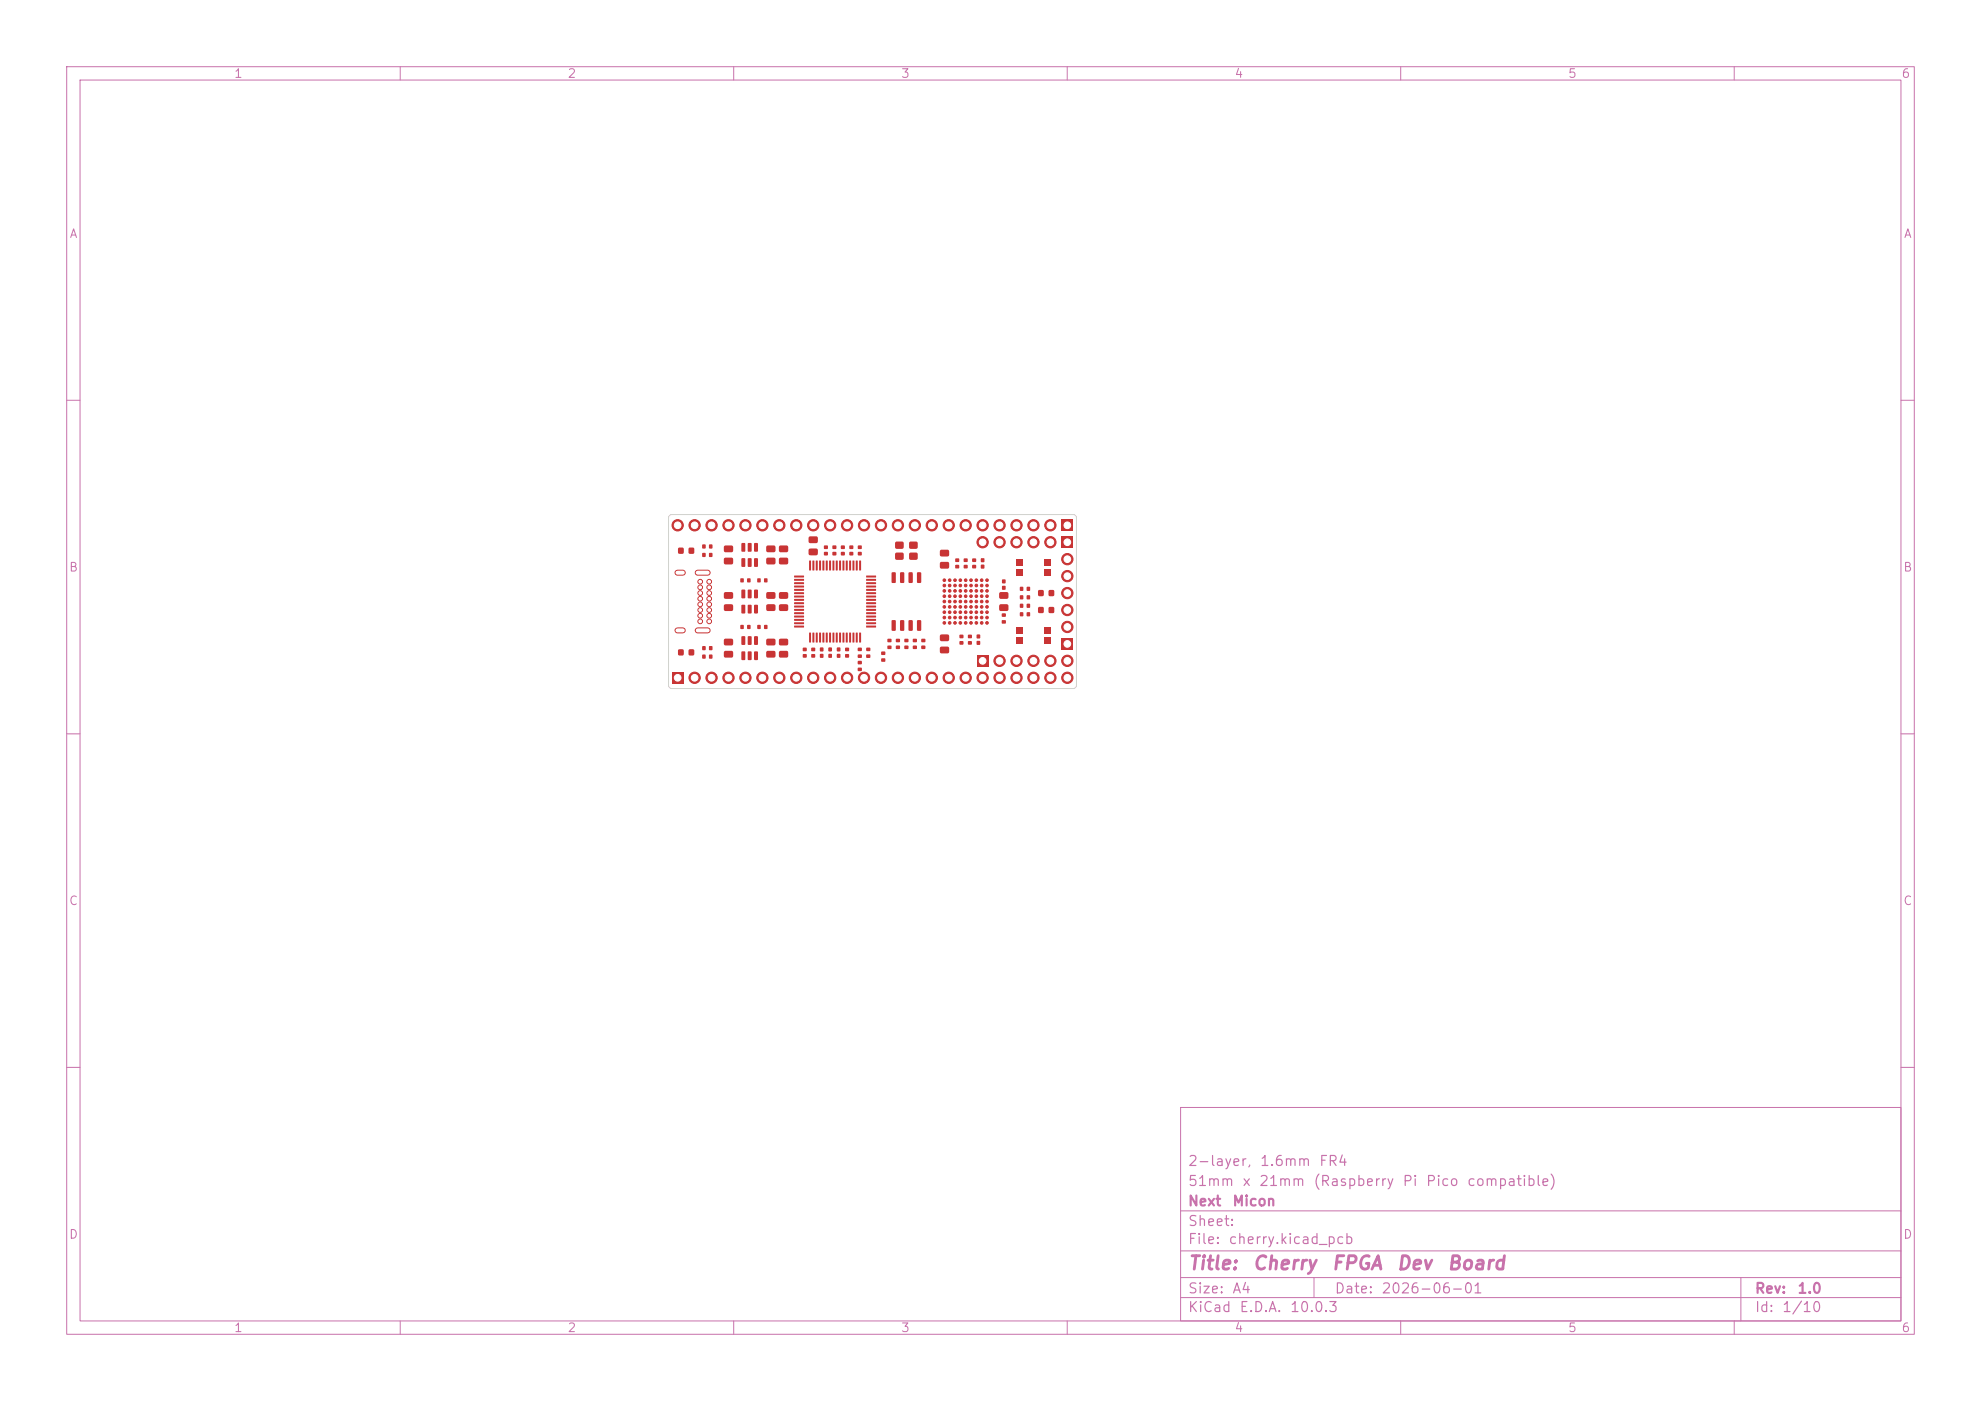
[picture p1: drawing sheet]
<svg xmlns="http://www.w3.org/2000/svg" width="297mm" height="210mm" viewBox="0 0 297 210" stroke-linecap="round" stroke-linejoin="round" font-family="sans-serif">
<defs><g id="words">
<g font-size="2" fill="#c872ab">
<text x="178" y="190.8">Title:</text>
<text x="187.7" y="190.8">Cherry</text>
<text x="199.5" y="190.8">FPGA</text>
<text x="209.3" y="190.8">Dev</text>
<text x="216.8" y="190.8">Board</text>
</g>
<g font-size="1.5" fill="#c872ab">
<text x="178" y="178.2">51mm</text>
<text x="178" y="175.2">2-layer,</text>
<text x="186.2" y="178.2">x</text>
<text x="188.7" y="178.2">21mm</text>
<text x="188.8" y="175.2">1.6mm</text>
<text x="196.8" y="178.2">(Raspberry</text>
<text x="197.7" y="175.2">FR4</text>
<text x="210.2" y="178.2">Pi</text>
<text x="213.7" y="178.2">Pico</text>
<text x="219.8" y="178.2">compatible)</text>
<text x="178" y="184.2">Sheet:</text>
<text x="178" y="181.2">Next</text>
<text x="184.7" y="181.2">Micon</text>
<text x="178" y="186.9">File:</text>
<text x="184.1" y="186.9">cherry.kicad_pcb</text>
<text x="178" y="197.1">KiCad</text>
<text x="178" y="194.3">Size:</text>
<text x="184.7" y="194.3">A4</text>
<text x="185.7" y="197.1">E.D.A.</text>
<text x="193.3" y="197.1">10.0.3</text>
<text x="200" y="194.3">Date:</text>
<text x="207" y="194.3">2026-06-01</text>
<text x="263" y="194.3">Rev:</text>
<text x="263" y="197.1">Id:</text>
<text x="267.1" y="197.1">1/10</text>
<text x="269.4" y="194.3">1.0</text>
</g>
<g font-size="1.3" fill="#c872ab">
<text x="35" y="12">1</text>
<text x="85" y="12">2</text>
<text x="135" y="12">3</text>
<text x="185" y="12">4</text>
<text x="235" y="12">5</text>
<text x="285" y="12">6</text>
<text x="10.3" y="36">A</text>
<text x="285.4" y="36">A</text>
<text x="10.3" y="86">B</text>
<text x="285.3" y="86">B</text>
<text x="10.3" y="136">C</text>
<text x="285.3" y="136">C</text>
<text x="10.3" y="186">D</text>
<text x="285.3" y="186">D</text>
<text x="35" y="200">1</text>
<text x="85" y="200">2</text>
<text x="135" y="200">3</text>
<text x="185" y="200">4</text>
<text x="235" y="200">5</text>
<text x="285" y="200">6</text>
</g>
</g></defs>
<g fill="none" stroke="#c872ab" stroke-width=".15">
<path d="M10 10h277v190h-277zM12 12h273v186h-273zM60 10v2M110 10v2M160 10v2M210 10v2M260 10v2M10 60h2M285 60h2M10 110h2M285 110h2M10 160h2"/>
<path d="M177 166h108v32h-108zM285 160h2M60 198v2M110 198v2M160 198v2M177 194.5h108M177 191.5h108M177 187.5h108M177 181.5h108M197 191.5v3M210 198v2M260 198v2"/>
<path d="M261 191.5v6.5"/>
</g>
<g fill="#c83434">
<path d="M114.6 93.7h.4v.6h-.4z"/>
<path d="M113.6 93.7h.4v.6h-.4z"/>
<path d="M133.1 96.8h.5v.5h-.5z"/>
<path d="M133.1 95.8h.5v.4h-.5z"/>
<path d="M150.2 93h.6v.5h-.6z"/>
<path d="M150.2 92h.6v.4h-.6z"/>
<path d="M129.9 98.1h.6v.5h-.6z"/>
<path d="M129.9 97.1h.6v.5h-.6z"/>
</g>
<g fill="#c83434" stroke="#c83434" stroke-width=".15">
<circle cx="106.3" cy="87.2" r=".35"/>
<circle cx="106.3" cy="88" r=".35"/>
<circle cx="106.3" cy="88.9" r=".35"/>
<circle cx="106.3" cy="89.7" r=".35"/>
<circle cx="106.3" cy="90.6" r=".35"/>
<circle cx="106.3" cy="91.4" r=".35"/>
<circle cx="106.3" cy="92.3" r=".35"/>
<circle cx="106.3" cy="93.1" r=".35"/>
<circle cx="105" cy="93.1" r=".35"/>
<circle cx="105" cy="92.3" r=".35"/>
<circle cx="105" cy="91.4" r=".35"/>
<circle cx="105" cy="90.6" r=".35"/>
<circle cx="105" cy="89.7" r=".35"/>
<circle cx="105" cy="88.9" r=".35"/>
<circle cx="105" cy="88" r=".35"/>
<circle cx="105" cy="87.2" r=".35"/>
</g>
<path d="M101.6 85.8h.8M101.6 94.5h.8M104.6 85.8h1.5M104.6 94.5h1.5" fill="none" stroke="#c83434" stroke-width=".9"/>
<g fill="#c83434">
<path d="M108.6 97.6h1.2l.1 .2v.6l-.2 .2h-1l-.2-.3z"/>
<path d="M108.6 95.8l1.2-.1 .1 .3v.6l-.2 .2-1-.1-.2-.2z"/>
<path d="M126.7 98.1h.6v.4h-.6z"/>
<path d="M126.7 97.1h.6v.5h-.6z"/>
<path d="M120.4 98.1h.5v.4h-.5z"/>
<path d="M120.4 97.1h.5v.5h-.5z"/>
<path d="M114.9 83.7l1.2-.1 .2 .2v.7l-.3 .1h-1l-.1-.2z"/>
<path d="M114.9 81.8h1.2l.2 .2v.6l-.3 .2h-1l-.1-.3z"/>
<path d="M112 93.7h.5v.6h-.5z"/>
<path d="M111 93.7h.5v.6h-.5z"/>
<path d="M101.7 97.4h.8v.8h-.8z"/>
<path d="M103.3 97.4h.7v.8h-.7z"/>
<path d="M125.5 97.1h.5v.5h-.5z"/>
<path d="M125.5 98h.5v.6h-.5z"/>
<path d="M133.7 93l.4-.1 .2 .1v1.4l-.1 .2-.5-.1z"/>
<path d="M135 93l.4-.1 .2 .1v1.4l-.1 .2-.6-.1z"/>
<path d="M136.2 93l.5-.1 .1 .1v1.4l-.1 .2-.5-.1z"/>
<path d="M137.5 93l.5-.1 .1 .1v1.4l-.1 .2-.5-.1z"/>
<path d="M137.5 85.8h.5l.1 .1v1.3l-.1 .2-.5-.1z"/>
<path d="M136.2 85.8h.5l.1 .1v1.3l-.1 .2-.5-.1z"/>
<path d="M135 85.8h.4l.2 .1v1.3l-.1 .2-.6-.1z"/>
<path d="M133.7 85.8h.4l.2 .1v1.3l-.1 .2-.5-.1z"/>
<path d="M116.9 88.8h1.1l.2 .2v.6l-.3 .2h-1l-.1-.3z"/>
<path d="M116.9 90.6h1.1l.2 .2v.6l-.3 .2h-1l-.1-.3z"/>
<path d="M144.5 84.7h.5v.5h-.5z"/>
<path d="M144.5 83.7h.5v.5h-.5z"/>
<path d="M127.4 82.8h.5v.4h-.5z"/>
<path d="M127.4 81.8h.5v.5h-.5z"/>
<path d="M149.9 90.6h1.1l.2 .2v.6l-.3 .2h-.9l-.2-.3z"/>
<path d="M149.9 88.8h1.1l.2 .2v.6l-.3 .2h-.9l-.2-.3z"/>
<path d="M132.1 98.7h.6v.5h-.6z"/>
<path d="M132.1 97.7h.6v.5h-.6z"/>
<path d="M116.9 81.8h1.1l.2 .2v.6l-.3 .2h-1l-.1-.3z"/>
<path d="M116.9 83.7l1.1-.1 .2 .2v.7l-.3 .1h-1l-.1-.2z"/>
<path d="M111.2 83.7h.4l.1 .1v1v.2l-.5-.1z"/>
<path d="M112.1 83.7h.4l.2 .1v1l-.1 .2-.5-.1z"/>
<path d="M113.1 83.7h.4l.1 .1v1v.2l-.5-.1z"/>
<path d="M113.1 81.4h.4l.1 .1v1.1v.1l-.5-.1z"/>
<path d="M112.1 81.4h.4l.2 .1v1.1l-.1 .1-.5-.1z"/>
<path d="M111.2 81.4h.4l.1 .1v1.1v.1l-.5-.1z"/>
<path d="M152.9 90.5h.5v.6h-.5z"/>
<path d="M153.9 90.5h.5v.6h-.5z"/>
<path d="M147.1 84.7h.5v.5h-.5z"/>
<path d="M147.1 83.7h.5v.5h-.5z"/>
</g>
<g fill="#c83434" stroke="#c83434" stroke-width=".15">
<circle cx="141.6" cy="93.4" r=".2"/>
<circle cx="141.6" cy="92.6" r=".2"/>
<circle cx="141.6" cy="91.8" r=".2"/>
<circle cx="141.6" cy="91" r=".2"/>
<circle cx="141.6" cy="90.2" r=".2"/>
<circle cx="141.6" cy="89.4" r=".2"/>
<circle cx="141.6" cy="88.6" r=".2"/>
<circle cx="141.6" cy="87.8" r=".2"/>
<circle cx="141.6" cy="87" r=".2"/>
<circle cx="142.4" cy="93.4" r=".2"/>
<circle cx="142.4" cy="92.6" r=".2"/>
<circle cx="142.4" cy="91.8" r=".2"/>
<circle cx="142.4" cy="91" r=".2"/>
<circle cx="142.4" cy="90.2" r=".2"/>
<circle cx="142.4" cy="89.4" r=".2"/>
<circle cx="142.4" cy="88.6" r=".2"/>
<circle cx="142.4" cy="87.8" r=".2"/>
<circle cx="142.4" cy="87" r=".2"/>
<circle cx="143.2" cy="93.4" r=".2"/>
<circle cx="143.2" cy="92.6" r=".2"/>
<circle cx="143.2" cy="91.8" r=".2"/>
<circle cx="143.2" cy="91" r=".2"/>
<circle cx="143.2" cy="90.2" r=".2"/>
<circle cx="143.2" cy="89.4" r=".2"/>
<circle cx="143.2" cy="88.6" r=".2"/>
<circle cx="143.2" cy="87.8" r=".2"/>
<circle cx="143.2" cy="87" r=".2"/>
<circle cx="144" cy="93.4" r=".2"/>
<circle cx="144" cy="92.6" r=".2"/>
<circle cx="144" cy="91.8" r=".2"/>
<circle cx="144" cy="91" r=".2"/>
<circle cx="144" cy="90.2" r=".2"/>
<circle cx="144" cy="89.4" r=".2"/>
<circle cx="144" cy="88.6" r=".2"/>
<circle cx="144" cy="87.8" r=".2"/>
<circle cx="144" cy="87" r=".2"/>
<circle cx="144.8" cy="93.4" r=".2"/>
<circle cx="144.8" cy="92.6" r=".2"/>
<circle cx="144.8" cy="91.8" r=".2"/>
<circle cx="144.8" cy="91" r=".2"/>
<circle cx="144.8" cy="90.2" r=".2"/>
<circle cx="144.8" cy="89.4" r=".2"/>
<circle cx="144.8" cy="88.6" r=".2"/>
<circle cx="144.8" cy="87.8" r=".2"/>
<circle cx="144.8" cy="87" r=".2"/>
<circle cx="145.6" cy="93.4" r=".2"/>
<circle cx="145.6" cy="92.6" r=".2"/>
<circle cx="145.6" cy="91.8" r=".2"/>
<circle cx="145.6" cy="91" r=".2"/>
<circle cx="145.6" cy="90.2" r=".2"/>
<circle cx="145.6" cy="89.4" r=".2"/>
<circle cx="145.6" cy="88.6" r=".2"/>
<circle cx="145.6" cy="87.8" r=".2"/>
<circle cx="145.6" cy="87" r=".2"/>
<circle cx="146.4" cy="93.4" r=".2"/>
<circle cx="146.4" cy="92.6" r=".2"/>
<circle cx="146.4" cy="91.8" r=".2"/>
<circle cx="146.4" cy="91" r=".2"/>
<circle cx="146.4" cy="90.2" r=".2"/>
<circle cx="146.4" cy="89.4" r=".2"/>
<circle cx="146.4" cy="88.6" r=".2"/>
<circle cx="146.4" cy="87.8" r=".2"/>
<circle cx="146.4" cy="87" r=".2"/>
<circle cx="147.2" cy="93.4" r=".2"/>
<circle cx="147.2" cy="92.6" r=".2"/>
<circle cx="147.2" cy="91.8" r=".2"/>
<circle cx="147.2" cy="91" r=".2"/>
<circle cx="147.2" cy="90.2" r=".2"/>
<circle cx="147.2" cy="89.4" r=".2"/>
<circle cx="147.2" cy="88.6" r=".2"/>
<circle cx="147.2" cy="87.8" r=".2"/>
<circle cx="147.2" cy="87" r=".2"/>
<circle cx="148" cy="93.4" r=".2"/>
<circle cx="148" cy="92.6" r=".2"/>
<circle cx="148" cy="91.8" r=".2"/>
<circle cx="148" cy="91" r=".2"/>
<circle cx="148" cy="90.2" r=".2"/>
<circle cx="148" cy="89.4" r=".2"/>
<circle cx="148" cy="88.6" r=".2"/>
<circle cx="148" cy="87.8" r=".2"/>
<circle cx="148" cy="87" r=".2"/>
</g>
<g fill="#c83434">
<path d="M126.1 82.8h.5v.4h-.5z"/>
<path d="M126.1 81.8h.5v.5h-.5z"/>
<path d="M143.2 84.7h.6v.5h-.6z"/>
<path d="M143.2 83.7h.6v.5h-.6z"/>
<path d="M128.6 100.1h.6v.5h-.6z"/>
<path d="M128.6 99.1h.6v.5h-.6z"/>
<path d="M106.3 98.1h.5v.6h-.5z"/>
<path d="M105.3 98.1h.5v.6h-.5z"/>
<path d="M136.9 96.8h.5v.5h-.5z"/>
<path d="M136.9 95.8h.5v.4h-.5z"/>
<path d="M108.6 83.7l1.2-.1 .1 .2v.7l-.2 .1h-1l-.2-.2z"/>
<path d="M108.6 81.8h1.2l.1 .2v.6l-.2 .2h-1l-.2-.3z"/>
<path d="M145.1 95.2h.6v.4h-.6z"/>
<path d="M145.1 96.1h.6v.5h-.6z"/>
<path d="M152.9 88h.5v.5h-.5z"/>
<path d="M153.9 88h.5v.5h-.5z"/>
<path d="M101.7 82.1h.8v.9h-.8z"/>
<path d="M103.3 82.1h.7v.9h-.7z"/>
<path d="M145.8 84.7h.5v.5h-.5z"/>
<path d="M145.8 83.7h.5v.5h-.5z"/>
<path d="M134.3 82.9h1.1v1h-1.1z"/>
<path d="M136.4 82.9h1.1v1h-1.1z"/>
<path d="M136.4 81.2h1.1v1h-1.1z"/>
<path d="M134.3 81.2h1.1v1h-1.1z"/>
<path d="M123.6 82.8h.5v.4h-.5z"/>
<path d="M123.6 81.8h.5v.5h-.5z"/>
<path d="M134.3 96.8h.6v.5h-.6z"/>
<path d="M134.3 95.8h.6v.4h-.6z"/>
<path d="M128.6 97.1h.6v.5h-.6z"/>
<path d="M128.6 98.1h.6v.5h-.6z"/>
<path d="M124.2 97.1h.5v.5h-.5z"/>
<path d="M124.2 98h.5v.6h-.5z"/>
<path d="M157.3 88.5h.7v.8h-.7z"/>
<path d="M155.7 88.5h.7v.8h-.7z"/>
<path d="M121.7 97.1h.5v.5h-.5z"/>
<path d="M121.7 98.1h.5v.4h-.5z"/>
<path d="M141 84.3l1.1-.1 .2 .3v.6l-.3 .1h-.9l-.2-.2z"/>
<path d="M141 82.5l1.1-.1 .2 .3v.6l-.3 .1h-.9l-.2-.2z"/>
<path d="M111.2 90.7l.4-.1 .1 .1v1.1v.2l-.5-.1z"/>
<path d="M112.1 90.7l.4-.1 .2 .1v1.1l-.1 .2-.5-.1z"/>
<path d="M113.1 90.7l.4-.1 .1 .1v1.1v.2l-.5-.1z"/>
<path d="M113.1 88.4h.4l.1 .1v1v.2l-.5-.1z"/>
<path d="M112.1 88.4h.4l.2 .1v1l-.1 .2-.5-.1z"/>
<path d="M111.2 88.4h.4l.1 .1v1v.2l-.5-.1z"/>
<path d="M114.6 86.7h.4v.6h-.4z"/>
<path d="M113.6 86.7h.4v.6h-.4z"/>
<path d="M124.8 82.8h.6v.4h-.6z"/>
<path d="M124.8 81.8h.6v.5h-.6z"/>
<path d="M111.2 97.7l.4-.1 .1 .1v1.1v.1h-.5z"/>
<path d="M112.1 97.7l.4-.1 .2 .1v1.1l-.1 .1h-.5z"/>
<path d="M113.1 97.7l.4-.1 .1 .1v1.1v.1h-.5z"/>
<path d="M113.1 95.4h.4h.1v1.1v.2l-.5-.1z"/>
<path d="M112.1 95.4h.4h.2v1.1l-.1 .2-.5-.1z"/>
<path d="M111.2 95.4h.4h.1v1.1v.2l-.5-.1z"/>
<path d="M121.3 82.3l1.2-.1 .1 .3v.6l-.2 .1h-1l-.2-.2z"/>
<path d="M121.3 80.5l1.2-.1 .1 .3v.6l-.2 .1h-1l-.2-.2z"/>
<path d="M135.6 96.8h.6v.5h-.6z"/>
<path d="M135.6 95.8h.6v.4h-.6z"/>
<path d="M146.4 95.1h.5v.6h-.5z"/>
<path d="M146.4 96.1h.5v.5h-.5z"/>
<path d="M128.6 82.8h.6v.4h-.6z"/>
<path d="M128.6 81.8h.6v.5h-.6z"/>
<path d="M138.1 96.8h.6v.5h-.6z"/>
<path d="M138.1 95.8h.6v.4h-.6z"/>
<path d="M156.5 85.4h.9v1h-.9z"/>
<path d="M152.4 85.4h.9v1h-.9z"/>
<path d="M156.5 83.8h.9v1h-.9z"/>
<path d="M152.4 83.8h.9v1h-.9z"/>
<path d="M105.3 82.9h.5v.6h-.5z"/>
<path d="M106.3 82.9h.5v.6h-.5z"/>
<path d="M141 95.2l1.1-.1 .2 .3v.6l-.3 .1h-.9l-.2-.2z"/>
<path d="M141 97l1.1-.1 .2 .3v.6l-.3 .1h-.9l-.2-.2z"/>
<path d="M121.3 94.8l.3 .1-.1 1.4-.2-.1z"/>
<path d="M121.8 94.8l.3 .1-.1 1.4-.2-.1z"/>
<path d="M122.3 94.8l.3 .1-.1 1.4-.2-.1z"/>
<path d="M122.8 94.8l.3 .1-.1 1.4-.2-.1z"/>
<path d="M123.3 94.8l.3 .1-.1 1.4-.2-.1z"/>
<path d="M123.8 94.8l.3 .1-.1 1.4-.2-.1z"/>
<path d="M124.3 94.8l.3 .1-.1 1.4-.2-.1z"/>
<path d="M124.8 94.8l.3 .1-.1 1.4-.2-.1z"/>
<path d="M125.3 94.8l.3 .1-.1 1.4-.2-.1z"/>
<path d="M125.8 94.8l.3 .1-.1 1.4-.2-.1z"/>
<path d="M126.3 94.8l.3 .1-.1 1.4-.2-.1z"/>
<path d="M126.8 94.8l.3 .1-.1 1.4-.2-.1z"/>
<path d="M127.3 94.8l.3 .1-.1 1.4-.2-.1z"/>
<path d="M127.8 94.8l.3 .1-.1 1.4-.2-.1z"/>
<path d="M128.3 94.8l.3 .1-.1 1.4-.2-.1z"/>
<path d="M128.8 94.8l.3 .1-.1 1.4-.2-.1z"/>
<path d="M129.9 93.8h1.4v.2l-1.4 .1z"/>
<path d="M129.9 93.3h1.4v.2l-1.4 .1z"/>
<path d="M129.9 92.8h1.4v.2l-1.4 .1z"/>
<path d="M129.9 92.3h1.4v.2l-1.4 .1z"/>
<path d="M129.9 91.8h1.4v.2l-1.4 .1z"/>
<path d="M129.9 91.3h1.4v.2l-1.4 .1z"/>
<path d="M129.9 90.8h1.4v.2l-1.4 .1z"/>
<path d="M129.9 90.3h1.4v.2l-1.4 .1z"/>
<path d="M129.9 89.8h1.4v.2l-1.4 .1z"/>
<path d="M129.9 89.3h1.4v.2l-1.4 .1z"/>
<path d="M129.9 88.8h1.4v.2l-1.4 .1z"/>
<path d="M129.9 88.3h1.4v.2l-1.4 .1z"/>
<path d="M129.9 87.8h1.4v.2l-1.4 .1z"/>
<path d="M129.9 87.3h1.4v.2l-1.4 .1z"/>
<path d="M129.9 86.8h1.4v.2l-1.4 .1z"/>
<path d="M129.9 86.3h1.4v.2l-1.4 .1z"/>
<path d="M128.8 84l.3 .1-.1 1.4-.2-.1z"/>
<path d="M128.3 84l.3 .1-.1 1.4-.2-.1z"/>
<path d="M127.8 84l.3 .1-.1 1.4-.2-.1z"/>
<path d="M127.3 84l.3 .1-.1 1.4-.2-.1z"/>
<path d="M126.8 84l.3 .1-.1 1.4-.2-.1z"/>
<path d="M126.3 84l.3 .1-.1 1.4-.2-.1z"/>
<path d="M125.8 84l.3 .1-.1 1.4-.2-.1z"/>
<path d="M125.3 84l.3 .1-.1 1.4-.2-.1z"/>
<path d="M124.8 84l.3 .1-.1 1.4-.2-.1z"/>
<path d="M124.3 84l.3 .1-.1 1.4-.2-.1z"/>
<path d="M123.8 84l.3 .1-.1 1.4-.2-.1z"/>
<path d="M123.3 84l.3 .1-.1 1.4-.2-.1z"/>
<path d="M122.8 84l.3 .1-.1 1.4-.2-.1z"/>
<path d="M122.3 84l.3 .1-.1 1.4-.2-.1z"/>
<path d="M121.8 84l.3 .1-.1 1.4-.2-.1z"/>
<path d="M121.3 84l.3 .1-.1 1.4-.2-.1z"/>
<path d="M119.1 86.3h1.4v.2l-1.4 .1z"/>
<path d="M119.1 86.8h1.4v.2l-1.4 .1z"/>
<path d="M119.1 87.3h1.4v.2l-1.4 .1z"/>
<path d="M119.1 87.8h1.4v.2l-1.4 .1z"/>
<path d="M119.1 88.3h1.4v.2l-1.4 .1z"/>
<path d="M119.1 88.8h1.4v.2l-1.4 .1z"/>
<path d="M119.1 89.3h1.4v.2l-1.4 .1z"/>
<path d="M119.1 89.8h1.4v.2l-1.4 .1z"/>
<path d="M119.1 90.3h1.4v.2l-1.4 .1z"/>
<path d="M119.1 90.8h1.4v.2l-1.4 .1z"/>
<path d="M119.1 91.3h1.4v.2l-1.4 .1z"/>
<path d="M119.1 91.8h1.4v.2l-1.4 .1z"/>
<path d="M119.1 92.3h1.4v.2l-1.4 .1z"/>
<path d="M119.1 92.8h1.4v.2l-1.4 .1z"/>
<path d="M119.1 93.3h1.4v.2l-1.4 .1z"/>
<path d="M119.1 93.8h1.4v.2l-1.4 .1z"/>
<path d="M105.3 81.6h.5v.6h-.5z"/>
<path d="M106.3 81.6h.5v.6h-.5z"/>
<path d="M152.4 94h.9v1h-.9z"/>
<path d="M156.5 94h.9v1h-.9z"/>
<path d="M152.4 95.6h.9v1h-.9z"/>
<path d="M156.5 95.6h.9v1h-.9z"/>
<path d="M123 97.1h.4v.5h-.4z"/>
<path d="M123 98h.4v.6h-.4z"/>
<path d="M150.3 87.8h.4v.6h-.4z"/>
<path d="M150.3 86.9h.4v.5h-.4z"/>
<path d="M108.6 88.8h1.2l.1 .2v.6l-.2 .2h-1l-.2-.3z"/>
<path d="M108.6 90.6h1.2l.1 .2v.6l-.2 .2h-1l-.2-.3z"/>
<path d="M152.9 91.8h.5v.6h-.5z"/>
<path d="M153.9 91.8h.5v.6h-.5z"/>
<path d="M114.9 90.6h1.2l.2 .2v.6l-.3 .2h-1l-.1-.3z"/>
<path d="M114.9 88.8h1.2l.2 .2v.6l-.3 .2h-1l-.1-.3z"/>
<path d="M105.3 96.9h.5v.5h-.5z"/>
<path d="M106.3 96.9h.5v.5h-.5z"/>
<path d="M143.9 95.2h.5v.4h-.5z"/>
<path d="M143.9 96.1h.5v.5h-.5z"/>
<path d="M114.9 97.6h1.2l.2 .2v.6l-.3 .2h-1l-.1-.3z"/>
<path d="M114.9 95.8l1.2-.1 .2 .3v.6l-.3 .2-1-.1-.1-.2z"/>
<path d="M112 86.7h.5v.6h-.5z"/>
<path d="M111 86.7h.5v.6h-.5z"/>
<path d="M152.9 89.3h.5v.5h-.5z"/>
<path d="M153.9 89.3h.5v.5h-.5z"/>
<path d="M116.9 95.8l1.1-.1 .2 .3v.6l-.3 .2-1-.1-.1-.2z"/>
<path d="M116.9 97.6h1.1l.2 .2v.6l-.3 .2h-1l-.1-.3z"/>
<path d="M157.3 91h.7v.9h-.7z"/>
<path d="M155.7 91h.7v.9h-.7z"/>
<path d="M100.8 100.8h1.6v1.7h-1.6z"/>
</g>
<g fill="#c83434" stroke="#c83434" stroke-width=".15">
<circle cx="104.1" cy="101.6" r=".85"/>
<circle cx="106.7" cy="101.6" r=".85"/>
<circle cx="109.2" cy="101.6" r=".85"/>
<circle cx="111.8" cy="101.6" r=".85"/>
<circle cx="114.3" cy="101.6" r=".85"/>
<circle cx="116.8" cy="101.6" r=".85"/>
<circle cx="119.4" cy="101.6" r=".85"/>
<circle cx="121.9" cy="101.6" r=".85"/>
<circle cx="124.5" cy="101.6" r=".85"/>
<circle cx="127" cy="101.6" r=".85"/>
<circle cx="129.5" cy="101.6" r=".85"/>
<circle cx="132.1" cy="101.6" r=".85"/>
<circle cx="134.6" cy="101.6" r=".85"/>
<circle cx="137.2" cy="101.6" r=".85"/>
<circle cx="139.7" cy="101.6" r=".85"/>
<circle cx="142.2" cy="101.6" r=".85"/>
<circle cx="144.8" cy="101.6" r=".85"/>
<circle cx="147.3" cy="101.6" r=".85"/>
<circle cx="149.9" cy="101.6" r=".85"/>
<circle cx="152.4" cy="101.6" r=".85"/>
<circle cx="154.9" cy="101.6" r=".85"/>
<circle cx="157.5" cy="101.6" r=".85"/>
<circle cx="160" cy="101.6" r=".85"/>
</g>
<path d="M159.2 80.4h1.7v1.7h-1.7z" fill="#c83434"/>
<g fill="#c83434" stroke="#c83434" stroke-width=".15">
<circle cx="157.5" cy="81.3" r=".85"/>
<circle cx="154.9" cy="81.3" r=".85"/>
<circle cx="152.4" cy="81.3" r=".85"/>
<circle cx="149.9" cy="81.3" r=".85"/>
<circle cx="147.3" cy="81.3" r=".85"/>
</g>
<path d="M159.2 95.7h1.7v1.7h-1.7z" fill="#c83434"/>
<g fill="#c83434" stroke="#c83434" stroke-width=".15">
<circle cx="160" cy="94" r=".85"/>
<circle cx="160" cy="91.4" r=".85"/>
<circle cx="160" cy="88.9" r=".85"/>
<circle cx="160" cy="86.4" r=".85"/>
<circle cx="160" cy="83.8" r=".85"/>
</g>
<path d="M146.5 98.2h1.7v1.7h-1.7z" fill="#c83434"/>
<g fill="#c83434" stroke="#c83434" stroke-width=".15">
<circle cx="149.9" cy="99.1" r=".85"/>
<circle cx="152.4" cy="99.1" r=".85"/>
<circle cx="154.9" cy="99.1" r=".85"/>
<circle cx="157.5" cy="99.1" r=".85"/>
<circle cx="160" cy="99.1" r=".85"/>
</g>
<path d="M159.2 77.9h1.7v1.7h-1.7z" fill="#c83434"/>
<g fill="#c83434" stroke="#c83434" stroke-width=".15">
<circle cx="157.5" cy="78.7" r=".85"/>
<circle cx="154.9" cy="78.7" r=".85"/>
<circle cx="152.4" cy="78.7" r=".85"/>
<circle cx="149.9" cy="78.7" r=".85"/>
<circle cx="147.3" cy="78.7" r=".85"/>
<circle cx="144.8" cy="78.7" r=".85"/>
<circle cx="142.2" cy="78.7" r=".85"/>
<circle cx="139.7" cy="78.7" r=".85"/>
<circle cx="137.2" cy="78.7" r=".85"/>
<circle cx="134.6" cy="78.7" r=".85"/>
<circle cx="132.1" cy="78.7" r=".85"/>
<circle cx="129.5" cy="78.7" r=".85"/>
<circle cx="127" cy="78.7" r=".85"/>
<circle cx="124.5" cy="78.7" r=".85"/>
<circle cx="121.9" cy="78.7" r=".85"/>
<circle cx="119.4" cy="78.7" r=".85"/>
<circle cx="116.8" cy="78.7" r=".85"/>
<circle cx="114.3" cy="78.7" r=".85"/>
<circle cx="111.8" cy="78.7" r=".85"/>
<circle cx="109.2" cy="78.7" r=".85"/>
<circle cx="106.7" cy="78.7" r=".85"/>
<circle cx="104.1" cy="78.7" r=".85"/>
<circle cx="101.6" cy="78.7" r=".85"/>
</g>
<path d="M100.4 77.3l.3-.2h60.2a.5 .5 0 0 1 .5 .5v25.1a.5 .5 0 0 1-.5 .5h-60.2a.5 .5 0 0 1-.5-.5v-25.1z" fill="none" stroke="#d0d2cd" stroke-width=".15"/>
<g fill="#fff" stroke="#fff" stroke-width=".15">
<circle cx="106.3" cy="87.2" r=".2"/>
<circle cx="106.3" cy="88" r=".2"/>
<circle cx="106.3" cy="88.9" r=".2"/>
<circle cx="106.3" cy="89.7" r=".2"/>
<circle cx="106.3" cy="90.6" r=".2"/>
<circle cx="106.3" cy="91.4" r=".2"/>
<circle cx="106.3" cy="92.3" r=".2"/>
<circle cx="106.3" cy="93.1" r=".2"/>
<circle cx="105" cy="93.1" r=".2"/>
<circle cx="105" cy="92.3" r=".2"/>
<circle cx="105" cy="91.4" r=".2"/>
<circle cx="105" cy="90.6" r=".2"/>
<circle cx="105" cy="89.7" r=".2"/>
<circle cx="105" cy="88.9" r=".2"/>
<circle cx="105" cy="88" r=".2"/>
<circle cx="105" cy="87.2" r=".2"/>
<circle cx="101.6" cy="101.6" r=".5"/>
<circle cx="104.1" cy="101.6" r=".5"/>
<circle cx="106.7" cy="101.6" r=".5"/>
<circle cx="109.2" cy="101.6" r=".5"/>
<circle cx="111.8" cy="101.6" r=".5"/>
<circle cx="114.3" cy="101.6" r=".5"/>
<circle cx="116.8" cy="101.6" r=".5"/>
<circle cx="119.4" cy="101.6" r=".5"/>
<circle cx="121.9" cy="101.6" r=".5"/>
<circle cx="124.5" cy="101.6" r=".5"/>
<circle cx="127" cy="101.6" r=".5"/>
<circle cx="129.5" cy="101.6" r=".5"/>
<circle cx="132.1" cy="101.6" r=".5"/>
<circle cx="134.6" cy="101.6" r=".5"/>
<circle cx="137.2" cy="101.6" r=".5"/>
<circle cx="139.7" cy="101.6" r=".5"/>
<circle cx="142.2" cy="101.6" r=".5"/>
<circle cx="144.8" cy="101.6" r=".5"/>
<circle cx="147.3" cy="101.6" r=".5"/>
<circle cx="149.9" cy="101.6" r=".5"/>
<circle cx="152.4" cy="101.6" r=".5"/>
<circle cx="154.9" cy="101.6" r=".5"/>
<circle cx="157.5" cy="101.6" r=".5"/>
<circle cx="160" cy="101.6" r=".5"/>
<circle cx="160" cy="81.3" r=".5"/>
<circle cx="157.5" cy="81.3" r=".5"/>
<circle cx="154.9" cy="81.3" r=".5"/>
<circle cx="152.4" cy="81.3" r=".5"/>
<circle cx="149.9" cy="81.3" r=".5"/>
<circle cx="147.3" cy="81.3" r=".5"/>
<circle cx="160" cy="96.5" r=".5"/>
<circle cx="160" cy="94" r=".5"/>
<circle cx="160" cy="91.4" r=".5"/>
<circle cx="160" cy="88.9" r=".5"/>
<circle cx="160" cy="86.4" r=".5"/>
<circle cx="160" cy="83.8" r=".5"/>
<circle cx="147.3" cy="99.1" r=".5"/>
<circle cx="149.9" cy="99.1" r=".5"/>
<circle cx="152.4" cy="99.1" r=".5"/>
<circle cx="154.9" cy="99.1" r=".5"/>
<circle cx="157.5" cy="99.1" r=".5"/>
<circle cx="160" cy="99.1" r=".5"/>
<circle cx="160" cy="78.7" r=".5"/>
<circle cx="157.5" cy="78.7" r=".5"/>
<circle cx="154.9" cy="78.7" r=".5"/>
<circle cx="152.4" cy="78.7" r=".5"/>
<circle cx="149.9" cy="78.7" r=".5"/>
<circle cx="147.3" cy="78.7" r=".5"/>
<circle cx="144.8" cy="78.7" r=".5"/>
<circle cx="142.2" cy="78.7" r=".5"/>
<circle cx="139.7" cy="78.7" r=".5"/>
<circle cx="137.2" cy="78.7" r=".5"/>
<circle cx="134.6" cy="78.7" r=".5"/>
<circle cx="132.1" cy="78.7" r=".5"/>
<circle cx="129.5" cy="78.7" r=".5"/>
<circle cx="127" cy="78.7" r=".5"/>
<circle cx="124.5" cy="78.7" r=".5"/>
<circle cx="121.9" cy="78.7" r=".5"/>
<circle cx="119.4" cy="78.7" r=".5"/>
<circle cx="116.8" cy="78.7" r=".5"/>
<circle cx="114.3" cy="78.7" r=".5"/>
<circle cx="111.8" cy="78.7" r=".5"/>
<circle cx="109.2" cy="78.7" r=".5"/>
<circle cx="106.7" cy="78.7" r=".5"/>
<circle cx="104.1" cy="78.7" r=".5"/>
<circle cx="101.6" cy="78.7" r=".5"/>
</g>
<path d="M101.6 85.8h.8M101.6 94.5h.8M104.6 85.8h1.5M104.6 94.5h1.5" fill="none" stroke="#fff" stroke-width=".6"/>
<use href="#words"/>
</svg>
